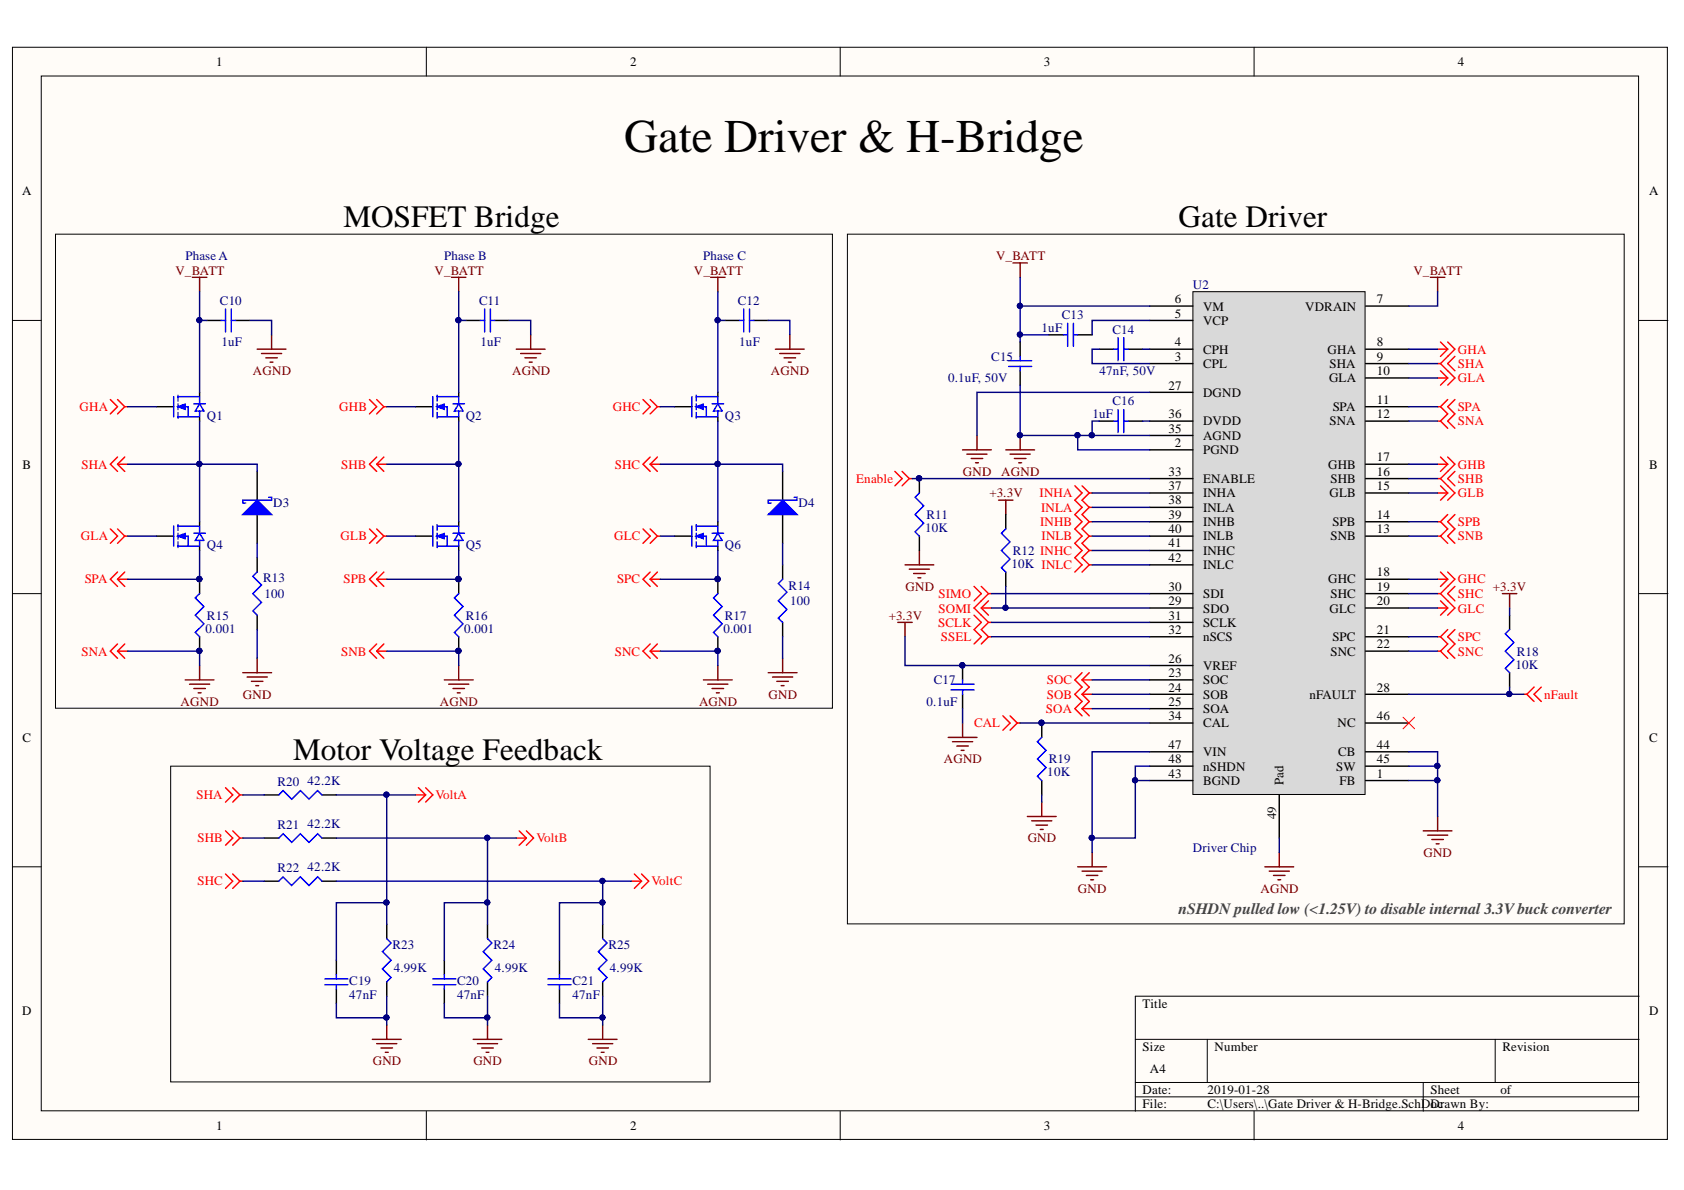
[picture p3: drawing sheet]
<svg xmlns="http://www.w3.org/2000/svg" width="297mm" height="210mm" viewBox="0 0 297 210" stroke-linecap="round" stroke-linejoin="round" font-family="sans-serif">
<defs><g id="words">
<text font-size="8.3" x="110.1" y="26.8">Gate Driver &amp; H-Bridge</text>
<g font-size="5.5">
<text x="60.6" y="40.1">MOSFET Bridge</text>
<text x="207.9" y="40.1">Gate Driver</text>
<text x="51.7" y="134">Motor Voltage Feedback</text>
</g>
<text font-size="2.8" fill="#434343" x="207.9" y="161.2">nSHDN pulled low (&lt;1.25V) to disable internal 3.3Vbuck converter</text>
<g font-size="2.3">
<text x="38.1" y="11.6">1</text>
<text x="111.1" y="11.6">2</text>
<text x="184.1" y="11.6">3</text>
<text x="257.2" y="11.6">4</text>
<text x="3.9" y="34.4">A</text>
<text x="290.9" y="34.4">A</text>
<text x="207.2" y="53.5">6</text>
<text x="242.9" y="53.5">7</text>
<text x="207.2" y="56.1">5</text>
<text x="212.2" y="54.8">VM</text>
<text x="212.2" y="57.3">VCP</text>
<text x="230.2" y="54.8">VDRAIN</text>
<text x="207.2" y="61.1">4</text>
<text x="207.2" y="63.6">3</text>
<text x="212.2" y="62.4">CPH</text>
<text x="212.2" y="64.9">CPL</text>
<text x="234.2" y="62.4">GHA</text>
<text x="234.5" y="64.9">SHA</text>
<text x="242.9" y="61.1">8</text>
<text x="242.9" y="63.6">9</text>
<text x="206.1" y="68.7">27</text>
<text x="212.2" y="70">DGND</text>
<text x="234.4" y="67.4">GLA</text>
<text x="242.9" y="71.2">11</text>
<text x="242.9" y="66.2">10</text>
<text x="206.1" y="73.8">36</text>
<text x="206.1" y="76.3">35</text>
<text x="212.2" y="75">DVDD</text>
<text x="212.2" y="77.6">AGND</text>
<text x="234.5" y="75">SNA</text>
<text x="235.1" y="72.5">SPA</text>
<text x="242.9" y="73.8">12</text>
<text x="4" y="82.6">B</text>
<text x="206.1" y="83.9">33</text>
<text x="207.2" y="78.8">2</text>
<text x="212.2" y="80.1">PGND</text>
<text x="234.3" y="82.6">GHB</text>
<text x="242.9" y="81.4">17</text>
<text x="242.9" y="83.9">16</text>
<text x="290.9" y="82.6">B</text>
<text x="206.1" y="86.4">37</text>
<text x="206.1" y="89">38</text>
<text x="212.2" y="85.2">ENABLE</text>
<text x="212.2" y="87.7">INHA</text>
<text x="234.5" y="87.7">GLB</text>
<text x="234.7" y="85.2">SHB</text>
<text x="242.9" y="86.4">15</text>
<text x="206.1" y="91.5">39</text>
<text x="206.1" y="94">40</text>
<text x="212.2" y="90.2">INLA</text>
<text x="212.2" y="92.8">INHB</text>
<text x="212.2" y="95.3">INLB</text>
<text x="234.7" y="95.3">SNB</text>
<text x="235" y="92.8">SPB</text>
<text x="242.9" y="91.5">14</text>
<text x="242.9" y="94">13</text>
<text x="206.1" y="96.6">41</text>
<text x="206.1" y="99.1">42</text>
<text x="212.2" y="97.8">INHC</text>
<text x="212.2" y="100.4">INLC</text>
<text x="242.9" y="101.6">18</text>
<text x="206.1" y="104.3">30</text>
<text x="206.1" y="106.8">29</text>
<text x="212.2" y="105.5">SDI</text>
<text x="234.3" y="102.9">GHC</text>
<text x="234.7" y="105.5">SHC</text>
<text x="242.9" y="106.8">20</text>
<text x="242.9" y="104.3">19</text>
<text x="206.1" y="109.3">31</text>
<text x="206.1" y="111.9">32</text>
<text x="212.2" y="108.1">SDO</text>
<text x="212.2" y="110.6">SCLK</text>
<text x="212.2" y="113.1">nSCS</text>
<text x="234.5" y="108.1">GLC</text>
<text x="235" y="113.1">SPC</text>
<text x="242.9" y="111.9">21</text>
<text x="206.1" y="116.9">26</text>
<text x="206.1" y="119.4">23</text>
<text x="212.2" y="118.2">VREF</text>
<text x="234.7" y="115.7">SNC</text>
<text x="242.9" y="114.4">22</text>
<text x="206.1" y="122">24</text>
<text x="206.1" y="124.5">25</text>
<text x="212.2" y="120.7">SOC</text>
<text x="212.2" y="123.2">SOB</text>
<text x="212.2" y="125.8">SOA</text>
<text x="231" y="123.2">nFAULT</text>
<text x="242.9" y="122">28</text>
<text x="4" y="130.8">C</text>
<text x="206.1" y="127">34</text>
<text x="212.2" y="128.3">CAL</text>
<text x="235.9" y="128.3">NC</text>
<text x="242.9" y="127">46</text>
<text x="290.9" y="130.8">C</text>
<text x="206.1" y="132.1">47</text>
<text x="206.1" y="134.6">48</text>
<text x="206.1" y="137.2">43</text>
<text x="212.2" y="133.4">VIN</text>
<text x="212.2" y="135.9">nSHDN</text>
<text x="235.7" y="135.9">SW</text>
<text x="236" y="133.4">CB</text>
<text x="242.9" y="137.2">1</text>
<text x="242.9" y="134.6">45</text>
<text x="242.9" y="132.1">44</text>
<text x="212.2" y="138.4">BGND</text>
<text x="226.4" y="138.4" transform="rotate(-90 226.4 138.4)">Pad</text>
<text x="236.3" y="138.4">FB</text>
<text x="225.1" y="144.5" transform="rotate(-90 225.1 144.5)">49</text>
<text x="3.9" y="179">D</text>
<text x="201.6" y="177.8">Title</text>
<text x="290.9" y="179">D</text>
<text x="201.6" y="185.4">Size</text>
<text x="214.2" y="185.4">Number</text>
<text x="265" y="185.4">Revision</text>
<text x="202.8" y="189.2">A4</text>
<text x="201.6" y="193">Date:</text>
<text x="201.6" y="195.5">File:</text>
<text x="213" y="193">2019-01-28</text>
<text x="213" y="195.5">C:\Users\..\Gate Driver &amp; H-Bridge.SchDDrawn By:</text>
<text x="252.3" y="193">Sheet</text>
<text x="252.3" y="195.5">oc</text>
<text x="264.6" y="193">of</text>
<text x="38.1" y="199.3">1</text>
<text x="111.1" y="199.3">2</text>
<text x="184.1" y="199.3">3</text>
<text x="257.2" y="199.3">4</text>
</g>
<g font-size="2.3" fill="#000080">
<text x="32.7" y="45.9">Phase A</text>
<text x="78.3" y="45.9">Phase B</text>
<text x="124.1" y="45.9">Phase C</text>
<text x="38.8" y="53.8">C10</text>
<text x="84.5" y="53.8">C11</text>
<text x="130.1" y="53.8">C12</text>
<text x="210.4" y="51">U2</text>
<text x="183.7" y="58.6">1uF</text>
<text x="187.3" y="56.3">C13</text>
<text x="196.2" y="58.8">C14</text>
<text x="39" y="61.1">1uF</text>
<text x="84.8" y="61.1">1uF</text>
<text x="130.4" y="61.1">1uF</text>
<text x="174.8" y="63.6">C15</text>
<text x="167.2" y="67.4">0.1uF, 50V</text>
<text x="193.9" y="66.2">47nF, 50V</text>
<text x="196.2" y="71.5">C16</text>
<text x="36.5" y="74">Q1</text>
<text x="82.1" y="74">Q2</text>
<text x="127.9" y="74">Q3</text>
<text x="192.7" y="73.8">1uF</text>
<text x="48.2" y="89.5">D3</text>
<text x="140.9" y="89.5">D4</text>
<text x="163.2" y="93.8">10K</text>
<text x="163.4" y="91.5">R11</text>
<text x="36.5" y="96.8">Q4</text>
<text x="82.1" y="96.8">Q5</text>
<text x="127.9" y="96.8">Q6</text>
<text x="178.4" y="100.1">10K INLC</text>
<text x="178.6" y="97.8">R12 INHC</text>
<text x="46.4" y="102.7">R13</text>
<text x="46.6" y="105.5">100</text>
<text x="139.1" y="104">R14</text>
<text x="139.4" y="106.8">100</text>
<text x="36.3" y="111.6">0.001</text>
<text x="36.5" y="109.3">R15</text>
<text x="81.9" y="111.6">0.001</text>
<text x="82.1" y="109.3">R16</text>
<text x="127.6" y="111.6">0.001</text>
<text x="127.9" y="109.3">R17</text>
<text x="267.3" y="117.9">10K</text>
<text x="267.6" y="115.7">R18</text>
<text x="163.4" y="124.5">0.1uF</text>
<text x="164.7" y="120.7">C17</text>
<text x="184.7" y="136.9">10K</text>
<text x="185" y="134.6">R19</text>
<text x="48.9" y="138.7">R20</text>
<text x="54.3" y="138.4">42.2K</text>
<text x="48.9" y="146.3">R21</text>
<text x="54.3" y="146">42.2K</text>
<text x="48.9" y="153.9">R22</text>
<text x="54.3" y="153.6">42.2K</text>
<text x="210.4" y="150.3">Driver Chip</text>
<text x="69.2" y="167.4">R23</text>
<text x="87" y="167.4">R24</text>
<text x="107.3" y="167.4">R25</text>
<text x="61.6" y="173.7">C19</text>
<text x="69.5" y="171.5">4.99K</text>
<text x="80.6" y="173.7">C20</text>
<text x="87.3" y="171.5">4.99K</text>
<text x="101" y="173.7">C21</text>
<text x="107.6" y="171.5">4.99K</text>
<text x="61.6" y="176.3">47nF</text>
<text x="80.6" y="176.3">47nF</text>
<text x="101" y="176.3">47nF</text>
</g>
<g font-size="2.3" fill="#800000">
<text x="175.7" y="45.9">V_BATT</text>
<text x="30.9" y="48.5">V_BATT</text>
<text x="76.6" y="48.5">V_BATT</text>
<text x="122.4" y="48.5">V_BATT</text>
<text x="249.3" y="48.5">V_BATT</text>
<text x="44.6" y="66.2">AGND</text>
<text x="90.3" y="66.2">AGND</text>
<text x="136" y="66.2">AGND</text>
<text x="169.9" y="83.9">GND</text>
<text x="176.6" y="83.9">AGND</text>
<text x="174.5" y="87.7">+3.3V</text>
<text x="159.7" y="104.3">GND</text>
<text x="263.3" y="104.3">+3.3V</text>
<text x="156.8" y="109.3">+3.3V</text>
<text x="31.9" y="124.5">AGND</text>
<text x="42.8" y="123.2">GND</text>
<text x="77.6" y="124.5">AGND</text>
<text x="123.3" y="124.5">AGND</text>
<text x="135.6" y="123.2">GND</text>
<text x="166.5" y="134.6">AGND</text>
<text x="181.3" y="148.6">GND</text>
<text x="251.1" y="151.1">GND</text>
<text x="190.1" y="157.4">GND</text>
<text x="222.3" y="157.4">AGND</text>
<text x="65.7" y="187.9">GND</text>
<text x="83.5" y="187.9">GND</text>
<text x="103.9" y="187.9">GND</text>
</g>
<g font-size="2.3" fill="#f00">
<text x="257.2" y="64.9">SHA</text>
<text x="257.2" y="62.4">GHA</text>
<text x="257.2" y="67.4">GLA</text>
<text x="14" y="72.5">GHA</text>
<text x="59.8" y="72.5">GHB</text>
<text x="108.1" y="72.5">GHC</text>
<text x="257.2" y="75">SNA</text>
<text x="257.2" y="72.5">SPA</text>
<text x="14.4" y="82.6">SHA</text>
<text x="60.2" y="82.6">SHB</text>
<text x="108.4" y="82.6">SHC</text>
<text x="257.2" y="82.6">GHB</text>
<text x="151" y="85.2">Enable</text>
<text x="183.4" y="87.7">INHA</text>
<text x="257.2" y="87.7">GLB</text>
<text x="257.2" y="85.2">SHB</text>
<text x="14.3" y="95.3">GLA</text>
<text x="60.1" y="95.3">GLB</text>
<text x="108.3" y="95.3">GLC</text>
<text x="183.5" y="92.8">INHB</text>
<text x="183.6" y="90.2">INLA</text>
<text x="183.7" y="95.3">INLB</text>
<text x="257.2" y="95.3">SNB</text>
<text x="257.2" y="92.8">SPB</text>
<text x="15" y="102.9">SPA</text>
<text x="60.6" y="102.9">SPB</text>
<text x="108.8" y="102.9">SPC</text>
<text x="165.6" y="105.5">SIMO</text>
<text x="257.2" y="105.5">SHC</text>
<text x="257.2" y="102.9">GHC</text>
<text x="165.5" y="110.6">SCLK</text>
<text x="165.6" y="108.1">SOMI</text>
<text x="166" y="113.1">SSEL</text>
<text x="257.2" y="113.1">SPC</text>
<text x="257.2" y="108.1">GLC</text>
<text x="14.4" y="115.7">SNA</text>
<text x="60.2" y="115.7">SNB</text>
<text x="108.4" y="115.7">SNC</text>
<text x="257.2" y="115.7">SNC</text>
<text x="184.5" y="125.8">SOA</text>
<text x="184.7" y="120.7">SOC</text>
<text x="184.7" y="123.2">SOB</text>
<text x="272.4" y="123.2">nFault</text>
<text x="171.8" y="128.3">CAL</text>
<text x="34.6" y="141">SHA</text>
<text x="76.8" y="141">VoltA</text>
<text x="34.8" y="148.6">SHB</text>
<text x="94.6" y="148.6">VoltB</text>
<text x="34.8" y="156.2">SHC</text>
<text x="114.9" y="156.2">VoltC</text>
</g>
</g></defs>
<g fill="#fffcf8" stroke="#000" stroke-width=".18">
<path d="M2.2 8.3h291.9v192.7h-291.9z"/>
<path d="M7.3 13.4h281.7v182.5h-281.7z"/>
</g>
<g fill="none" stroke="#000" stroke-width=".18">
<path d="M75.2 8.3v5.1M148.2 8.3v5.1M221.2 8.3v5.1M2.2 56.5h5.1M9.8 41.3h137v83.6h-137zM149.5 41.3h137v121.7h-137zM289.1 56.5h5.1M2.2 104.7h5.1M289.1 104.7h5.1M30.1 135.1h95.1v55.7h-95.1zM2.2 152.9h5.1M289.1 152.9h5.1"/>
<path d="M289.1 175.7h-88.8v20.3M75.2 196v5.1M148.2 196v5.1M200.3 183.3h88.8M200.3 190.9h88.8M200.3 193.5h88.8M213 183.3v7.6M221.2 196v5.1M251 190.9v5.1M263.7 183.3v7.6"/>
</g>
<g fill="none" stroke="#800000" stroke-width=".25">
<path d="M33.9 48.9h2.6M35.2 48.9v2.6M47.9 59.1v2.5M79.6 48.9h2.6M80.9 48.9v2.6M93.6 59.1v2.5M125.3 48.9h2.6M126.6 48.9v2.6M139.3 59.1v2.5M178.7 46.4h2.5M179.9 46.4v2.5M252.3 48.9h2.5"/>
<path d="M253.6 48.9v2.6M45.4 61.6h5M46.1 62.4h3.6M46.9 63.1h2M47.6 63.9h.6M91.1 61.6h5M91.8 62.4h3.6M92.6 63.1h2M93.4 63.9h.5M136.8 61.6h5.1M137.5 62.4h3.6M138.3 63.1h2"/>
<path d="M139.1 63.9h.5M169.8 79.3h5.1M172.3 76.8v2.5M177.4 79.3h5.1M179.9 76.8v2.5M159.6 99.6h5.1M162.2 97.1v2.5M170.5 80.1h3.6M171.3 80.9h2M172.1 81.6h.5M176.1 88.2h2.6M177.4 88.2v2.6"/>
<path d="M178.2 80.1h3.5M178.9 80.9h2.1M179.7 81.6h.5M32.7 119.9h5M35.2 117.4v2.5M78.4 119.9h5.1M80.9 117.4v2.5M124.1 119.9h5.1M126.6 117.4v2.5M158.4 109.8h2.5M159.6 109.8v2.5M160.4 100.4h3.5"/>
<path d="M161.2 101.2h2M161.9 101.9h.5M265 104.7h2.5M266.3 104.7v2.5M33.4 120.7h3.6M34.2 121.4h2M35 122.2h.5M79.1 120.7h3.6M79.9 121.4h2M80.7 122.2h.5M124.8 120.7h3.6M125.6 121.4h2"/>
<path d="M126.4 122.2h.5M167.2 130.1h5.1M168 130.8h3.6M168.8 131.6h2M169.5 132.4h.5M169.8 127.5v2.6M181.2 144h5.1M182 144.8h3.5M182.7 145.5h2.1M183.5 146.3h.5M183.8 141.5v2.5M190.1 152.9h5.1"/>
<path d="M190.9 153.7h3.5M191.6 154.4h2.1M192.4 155.2h.5M192.6 150.4v2.5M223.1 152.9h5.1M223.9 153.7h3.5M224.6 154.4h2.1M225.4 155.2h.5M225.6 150.4v2.5M65.7 183.3h5.1M66.4 184.1h3.6M67.2 184.9h2"/>
<path d="M68 185.6h.5M68.2 180.8v2.5M83.5 183.3h5M84.2 184.1h3.6M85 184.9h2M85.7 185.6h.5M86 180.8v2.5M103.8 183.3h5M104.5 184.1h3.6M105.3 184.9h2M106.1 185.6h.5M106.3 180.8v2.5"/>
</g>
<g fill="#000080" stroke="#000080" stroke-width=".18">
<circle cx="179.9" cy="76.8" r=".46"/>
<circle cx="162.1" cy="84.4" r=".46"/>
<circle cx="169.7" cy="117.4" r=".46"/>
<circle cx="183.7" cy="127.5" r=".46"/>
</g>
<g fill="none" stroke="#f00" stroke-width=".25">
<path d="M19.5 70.5l1.2 1.2-1.2 1.3M20.7 70.5l1.3 1.2M22 71.7h.5M22 71.7l-1.3 1.3M65.2 70.5l1.2 1.2-1.2 1.3M66.4 70.5l1.3 1.2M67.7 71.7h.5M67.7 71.7l-1.3 1.3M113.4 70.5l1.3 1.2-1.3 1.3M114.7 70.5l1.3 1.2M116 71.7h.5M116 71.7l-1.3 1.3"/>
<path d="M253.6 74.3h.5M253.6 71.7h.5M253.6 66.7h1.8M253.6 64.1h.5M253.6 61.6h1.8M254.1 74.3l1.3 1.2M254.1 71.7l1.3 1.3-1.3 1.3M254.1 65.4l1.3 1.3M254.1 64.1l2.5 2.6-1.2 1.2M254.1 60.3l1.3 1.3M255.4 70.5l-1.3 1.2M255.4 66.7l-1.3 1.2"/>
<path d="M255.4 60.3l1.2 1.3-2.5 2.5M255.4 61.6l-1.3 1.3M256.6 70.5l-1.2 1.2 1.2 1.3-1.2 1.3 1.2 1.2M256.6 62.9l-1.2 1.2 1.2 1.3M19.5 93.3l1.2 1.3-1.2 1.2M20.7 81.9h1.8M20.7 93.3l1.3 1.3M20.7 81.9l1.3 1.3M20.7 80.6l-1.2 1.3 1.2 1.3M22 94.6h.5M22 94.6l-1.3 1.2M22 80.6l-1.3 1.3"/>
<path d="M65.2 93.3l1.2 1.3-1.2 1.2M66.4 81.9h1.8M66.4 93.3l1.3 1.3M66.4 81.9l1.3 1.3M66.4 80.6l-1.2 1.3 1.2 1.3M67.7 94.6h.5M67.7 94.6l-1.3 1.2M67.7 80.6l-1.3 1.3M113.4 93.3l1.3 1.3-1.3 1.2M114.7 81.9h1.8M114.7 93.3l1.3 1.3M114.7 81.9l1.3 1.3"/>
<path d="M114.7 80.6l-1.3 1.3 1.3 1.3M116 94.6h.5M116 94.6l-1.3 1.2M116 80.6l-1.3 1.3M157.9 83.2l1.2 1.2-1.2 1.3M159.1 83.2l1.3 1.2M160.4 84.4l-1.3 1.3M160.4 84.4h.5M189.6 85.7l1.3 1.3-1.3 1.2 1.3 1.3-1.3 1.3 1.3 1.2-1.3 1.3 1.3 1.3-1.3 1.2 1.3 1.3-1.3 1.3 1.3 1.2-1.3 1.3M190.9 85.7l1.2 1.3M192.1 87l-1.2 1.2 1.2 1.3M192.1 87h.5"/>
<path d="M192.1 89.5l-1.2 1.3 1.2 1.2M192.1 89.5h.5M192.1 92l-1.2 1.3 1.2 1.3M192.1 92h.5M192.1 94.6l-1.2 1.2 1.2 1.3M192.1 94.6h.5M192.1 97.1l-1.2 1.3 1.2 1.2M192.1 97.1h.5M192.1 99.6l-1.2 1.3M192.1 99.6h.5M253.6 84.4h.5M253.6 87h1.8"/>
<path d="M253.6 92h.5M253.6 94.6h.5M253.6 81.9h1.8M254.1 94.6l1.3 1.2M254.1 92l1.3 1.3-1.3 1.3M254.1 85.7l1.3 1.3M254.1 84.4l2.5 2.6-1.2 1.2M254.1 80.6l1.3 1.3M255.4 90.8l-1.3 1.2M255.4 87l-1.3 1.2M255.4 80.6l1.2 1.3-2.5 2.5M255.4 81.9l-1.3 1.3"/>
<path d="M256.6 90.8l-1.2 1.2 1.2 1.3-1.2 1.3 1.2 1.2M256.6 83.2l-1.2 1.2 1.2 1.3M20.7 114.9h1.8M20.7 102.2h1.8M20.7 102.2l1.3 1.2M20.7 100.9l-1.2 1.3 1.2 1.2M20.7 114.9l1.3 1.2M20.7 113.6l-1.2 1.3 1.2 1.2M22 100.9l-1.3 1.3M22 113.6l-1.3 1.3M66.4 114.9h1.8M66.4 102.2h1.8"/>
<path d="M66.4 102.2l1.3 1.2M66.4 100.9l-1.2 1.3 1.2 1.2M66.4 114.9l1.3 1.2M66.4 113.6l-1.2 1.3 1.2 1.2M67.7 100.9l-1.3 1.3M67.7 113.6l-1.3 1.3M114.7 114.9h1.8M114.7 102.2h1.8M114.7 102.2l1.3 1.2M114.7 100.9l-1.3 1.3 1.3 1.2M114.7 114.9l1.3 1.2M114.7 113.6l-1.3 1.3 1.3 1.2"/>
<path d="M116 100.9l-1.3 1.3M116 113.6l-1.3 1.3M171.8 103.4l1.3 1.3-1.3 1.3M171.8 108.5l1.3 1.3-1.3 1.2 1.3 1.3-1.3 1.3M173.1 103.4l1.3 1.3M173.1 107.2l1.3 1.3M173.1 107.2h1.8M174.4 104.7l-2.6 2.5 2.6 2.6M174.4 104.7h.5M174.4 106l-1.3 1.2M174.4 109.8l-1.3 1.2 1.3 1.3M174.4 109.8h.5"/>
<path d="M174.4 112.3l-1.3 1.3M174.4 112.3h.5M190.9 118.7l-1.3 1.2 1.3 1.3-1.3 1.3 1.3 1.2-1.3 1.3 1.3 1.3M190.9 119.9l1.2 1.3-1.2 1.3M190.9 119.9h1.7M192.1 118.7l-1.2 1.2M253.6 104.7h.5M253.6 107.2h1.8M253.6 112.3h.5M253.6 114.9h.5M253.6 102.2h1.8M254.1 114.9l1.3 1.2"/>
<path d="M254.1 112.3l1.3 1.3-1.3 1.3M254.1 106l1.3 1.2M254.1 104.7l2.5 2.5-1.2 1.3M254.1 100.9l1.3 1.3M255.4 111l-1.3 1.3M255.4 107.2l-1.3 1.3M255.4 100.9l1.2 1.3-2.5 2.5M255.4 102.2l-1.3 1.2M256.6 111l-1.2 1.3 1.2 1.3-1.2 1.3 1.2 1.2M256.6 103.4l-1.2 1.3 1.2 1.3M39.8 138.9l1.2 1.3-1.2 1.3M41 138.9l1.3 1.3"/>
<path d="M73.8 138.9l1.3 1.3M75.1 138.9l1.2 1.3-1.2 1.3M176.9 126.3l1.3 1.2-1.3 1.3M178.2 126.3l1.2 1.2M179.4 127.5l-1.2 1.3M179.4 127.5h.5M190.9 122.5l1.2 1.2-1.2 1.3M190.9 125l1.2 1.3M190.9 122.5h1.7M190.9 125h1.7M268.8 122.5h.5M269.3 122.5l1.3 1.2"/>
<path d="M270.6 121.2l-1.3 1.3M271.9 121.2l-1.3 1.3 1.3 1.2M39.8 146.6l1.2 1.2-1.2 1.3M39.8 154.2l1.2 1.2-1.2 1.3M41 146.6l1.3 1.2M41 154.2l1.3 1.2M42.3 140.2l-1.3 1.3M42.3 140.2h.5M42.3 147.8l-1.3 1.3M42.3 147.8h.5M42.3 155.4l-1.3 1.3M42.3 155.4h.5"/>
<path d="M73.3 140.2h1.8M75.1 140.2l-1.3 1.3M91.1 147.8h1.7M91.6 146.6l1.2 1.2M92.8 147.8l-1.2 1.3M92.8 146.6l1.3 1.2-1.3 1.3M111.4 155.4h1.8M111.9 154.2l1.3 1.2M113.2 155.4l-1.3 1.3M113.2 154.2l1.2 1.2-1.2 1.3"/>
</g>
<g fill="none" stroke="#000" stroke-width=".25">
<path d="M36.5 56.5h2.5M41.6 56.5h2.5M82.2 56.5h2.5M87.3 56.5h2.5M127.9 56.5h2.5M133 56.5h2.5M185 59.1h2.6M190.1 59.1h2.5M179.9 60.3v2.6M179.9 65.4v2.5M193.9 61.6h2.5M193.9 74.3h2.5"/>
<path d="M199 61.6h2.5M199 74.3h2.5M162.2 84.4v2.6M162.2 94.6v2.5M177.4 90.8v2.5M169.8 117.4v2.5M177.4 100.9v2.5M266.3 108.5v2.5M266.3 118.7v2.5M169.8 122.5v2.5M183.8 127.5v2.6M183.8 137.7v2.5"/>
<path d="M46.6 140.2h2.6M46.6 147.8h2.6M46.6 155.4h2.6M56.8 140.2h2.5M56.8 147.8h2.5M56.8 155.4h2.5M59.3 169.4v2.5M59.3 174.5v2.5M68.2 163v2.6M68.2 173.2v2.5M78.4 169.4v2.5M78.4 174.5v2.5"/>
<path d="M86 163v2.6M86 173.2v2.5M98.7 169.4v2.5M98.7 174.5v2.5M106.3 163v2.6M106.3 173.2v2.5"/>
</g>
<g fill="none" stroke="#00f" stroke-width=".25">
<path d="M39 56.5h.8M39.8 54.5v4.1M40.8 54.5v4.1M40.8 56.5h.8M84.7 56.5h.8M85.5 54.5v4.1M86.5 56.5h.8M86.5 54.5v4.1M130.4 56.5h.8M131.2 54.5v4.1M132.2 56.5h.8M132.2 54.5v4.1"/>
<path d="M187.6 59.1h.7M188.3 57v4.1M189.3 57v4.1M189.3 59.1h.8M197.2 59.6v4M198.2 59.6v4M31.4 70h3.8v1.2M31.4 69.7v1M31.4 71.2v1M31.4 72.8v1M31.7 71.7h1.5v1.8M34.2 71.2h2"/>
<path d="M35.2 71.2l.8 1.3h-.8v1h-3.8M35.2 71.2l-.8 1.3h.8M177.9 63.6h4.1M177.9 64.6h4.1M179.9 62.9v.7M179.9 64.6v.8M196.4 61.6h.8M196.4 74.3h.8M197.2 72.2v4.1M198.2 72.2v4.1M198.2 61.6h.8M198.2 74.3h.8"/>
<path d="M162.2 87l-.8 .7 1.5 1.5-1.5 1.6 1.5 1.5-1.5 1.5 .8 .8M177.4 93.3l-.8 .8 1.6 1.5-1.6 1.5 1.6 1.5-1.6 1.5 .8 .8M169.8 119.9v.8M266.3 111l-.8 .8 1.5 1.5-1.5 1.6 1.5 1.5-1.5 1.5 .8 .8M167.8 120.7h4M167.8 121.7h4M169.8 121.7v.8M183.8 130.1l-.8 .7 1.5 1.6-1.5 1.5 1.5 1.5-1.5 1.5 .8 .8M49.2 140.2l.7-.7 1.6 1.5 1.5-1.5 1.5 1.5 1.5-1.5 .8 .7M49.2 147.8l.7-.7 1.6 1.5 1.5-1.5 1.5 1.5 1.5-1.5 .8 .7M49.2 155.4l.7-.7 1.6 1.5 1.5-1.5 1.5 1.5 1.5-1.5 .8 .7M57.3 172.7h4.1"/>
<path d="M57.3 173.7h4.1M59.3 171.9v.8M59.3 173.7v.8M68.2 165.6l.8 .7-1.5 1.6 1.5 1.5-1.5 1.5 1.5 1.5-.8 .8M76.3 172.7h4.1M76.3 173.7h4.1M78.4 171.9v.8M78.4 173.7v.8M86 165.6l.8 .7-1.6 1.6 1.6 1.5-1.6 1.5 1.6 1.5-.8 .8M96.7 172.7h4M96.7 173.7h4M98.7 171.9v.8"/>
<path d="M98.7 173.7v.8M106.3 165.6l.8 .7-1.6 1.6 1.6 1.5-1.6 1.5 1.6 1.5-.8 .8"/>
</g>
<path d="M31.3 71.7l1.4-.5v1z" fill="#00f"/>
<path d="M31.3 71.7l1.4-.5v1z" fill="none" stroke="#00f" stroke-width=".18"/>
<path d="M27.6 71.7h3M35.2 69.2v.6M35.2 73.6v.7" fill="none" stroke="#000" stroke-width=".25"/>
<path d="M30.6 70v3.5M31.4 92.8h3.8v1.3M31.4 92.5v1.1M31.4 94.1v1M31.4 95.6v1M31.7 94.6h1.5v1.7M34.2 94.1h2M35.2 94.1l.8 1.2h-.8v1h-3.8M35.2 94.1l-.8 1.2h.8" fill="none" stroke="#00f" stroke-width=".25"/>
<path d="M31.3 94.6l1.4-.5v1z" fill="#00f"/>
<path d="M31.3 94.6l1.4-.5v1z" fill="none" stroke="#00f" stroke-width=".18"/>
<path d="M27.6 94.6h3M35.2 92v.7M35.2 96.5v.6" fill="none" stroke="#000" stroke-width=".25"/>
<path d="M30.6 92.8v3.5M77.1 92.8h3.8v1.3M77.1 92.5v1.1M77.1 94.1v1M77.1 95.6v1M77.4 94.6h1.5v1.7M79.9 94.1h2M80.9 94.1l.8 1.2h-.8v1h-3.8M80.9 94.1l-.7 1.2h.7" fill="none" stroke="#00f" stroke-width=".25"/>
<path d="M77 94.6l1.4-.5v1z" fill="#00f"/>
<path d="M77 94.6l1.4-.5v1z" fill="none" stroke="#00f" stroke-width=".18"/>
<path d="M73.3 94.6h3M80.9 92v.7M80.9 96.5v.6" fill="none" stroke="#000" stroke-width=".25"/>
<path d="M77.1 70h3.8v1.2M77.1 69.7v1M77.1 71.2v1M77.1 72.8v1M77.4 71.7h1.5v1.8M79.9 71.2h2M80.9 71.2l.8 1.3h-.8v1h-3.8M80.9 71.2l-.7 1.3h.7M76.3 92.8v3.5" fill="none" stroke="#00f" stroke-width=".25"/>
<path d="M77 71.7l1.4-.5v1z" fill="#00f"/>
<path d="M77 71.7l1.4-.5v1z" fill="none" stroke="#00f" stroke-width=".18"/>
<path d="M73.3 71.7h3M80.9 69.2v.6M80.9 73.6v.7" fill="none" stroke="#000" stroke-width=".25"/>
<path d="M76.3 70v3.5M122.8 70h3.8v1.2M122.8 69.7v1M122.8 71.2v1M122.8 72.8v1M123.1 71.7h1.5v1.8M125.6 71.2h2M126.6 71.2l.8 1.3h-.8v1h-3.8M126.6 71.2l-.7 1.3h.7" fill="none" stroke="#00f" stroke-width=".25"/>
<path d="M122.7 71.7l1.4-.5v1z" fill="#00f"/>
<path d="M122.7 71.7l1.4-.5v1z" fill="none" stroke="#00f" stroke-width=".18"/>
<path d="M119 71.7h3M126.6 69.2v.6M126.6 73.6v.7" fill="none" stroke="#000" stroke-width=".25"/>
<path d="M122 70v3.5M122.8 92.8h3.8v1.3M122.8 92.5v1.1M122.8 94.1v1M122.8 95.6v1M123.1 94.6h1.5v1.7M125.6 94.1h2M126.6 94.1l.8 1.2h-.8v1h-3.8M126.6 94.1l-.7 1.2h.7" fill="none" stroke="#00f" stroke-width=".25"/>
<path d="M122.7 94.6l1.4-.5v1z" fill="#00f"/>
<path d="M122.7 94.6l1.4-.5v1z" fill="none" stroke="#00f" stroke-width=".18"/>
<path d="M119 94.6h3M126.6 92v.7M126.6 96.5v.6M138 83.2v5M138 90.8v5" fill="none" stroke="#000" stroke-width=".25"/>
<path d="M122 92.8v3.5" fill="none" stroke="#00f" stroke-width=".25"/>
<path d="M135.5 90.8l2.5-2.6 2.6 2.6z" fill="#00f"/>
<path d="M135.5 90.8l2.5-2.6 2.6 2.6zM140.1 87.7h.5v.5h-5.1v.5h.5M138 102.2l-.7 .7 1.5 1.6-1.5 1.5 1.5 1.5-1.5 1.5 .7 .8" fill="none" stroke="#00f" stroke-width=".25"/>
<path d="M45.4 83.2v5M45.4 90.8v5M138 99.6v2.6M138 109.8v2.5" fill="none" stroke="#000" stroke-width=".25"/>
<path d="M135.5 118.7h5.1M136.3 119.4h3.5M138 116.1v2.6M137 120.2h2.1M137.8 120.9h.5" fill="none" stroke="#800000" stroke-width=".25"/>
<path d="M42.8 90.8l2.6-2.6 2.5 2.6z" fill="#00f"/>
<path d="M42.8 90.8l2.6-2.6 2.5 2.6zM47.4 87.7h.5v.5h-5.1v.5h.5M45.4 100.9l-.8 .8 1.5 1.5-1.5 1.5 1.5 1.5-1.5 1.6 .8 .7" fill="none" stroke="#00f" stroke-width=".25"/>
<path d="M45.4 98.4v2.5M45.4 108.5v2.5" fill="none" stroke="#000" stroke-width=".25"/>
<path d="M42.8 118.7h5.1M43.6 119.4h3.5M45.4 116.1v2.6M44.3 120.2h2.1M45.1 120.9h.5" fill="none" stroke="#800000" stroke-width=".25"/>
<path d="M210.4 51.5h30.4v88.6h-30.4z" fill="#d9d9d9" stroke="#000" stroke-width=".18"/>
<g fill="none" stroke="#000" stroke-width=".25">
<path d="M202.8 54h7.6M202.8 56.5h7.6M240.9 54h7.6M202.8 61.6h7.6M202.8 64.1h7.6M202.8 69.2h7.6M202.8 74.3h7.6M202.8 76.8h7.6M202.8 79.3h7.6M240.9 61.6h7.6M240.9 64.1h7.6M240.9 74.3h7.6"/>
<path d="M240.9 71.7h7.6M240.9 66.7h7.6M202.8 84.4h7.6M202.8 87h7.6M202.8 89.5h7.6M202.8 92h7.6M202.8 94.6h7.6M202.8 97.1h7.6M202.8 99.6h7.6M240.9 84.4h7.6M240.9 87h7.6M240.9 92h7.6"/>
<path d="M240.9 94.6h7.6M240.9 81.9h7.6M35.2 102.2v2.5M35.2 112.3v2.6M80.9 102.2v2.5M80.9 112.3v2.6M126.6 102.2v2.5M126.6 112.3v2.6M202.8 104.7h7.6M202.8 107.2h7.6M202.8 109.8h7.6M202.8 112.3h7.6"/>
<path d="M202.8 117.4h7.6M202.8 119.9h7.6M240.9 104.7h7.6M240.9 107.2h7.6M240.9 112.3h7.6M240.9 114.9h7.6M240.9 102.2h7.6M202.8 122.5h7.6M202.8 125h7.6M202.8 127.5h7.6M202.8 132.6h7.6M202.8 135.1h7.6"/>
<path d="M202.8 137.7h7.6M240.9 122.5h7.6M240.9 127.5h7.6M240.9 132.6h7.6M240.9 135.1h7.6M240.9 137.7h7.6M225.6 140.2v7.6"/>
</g>
<g fill="#000080" stroke="#000080" stroke-width=".18">
<circle cx="35.2" cy="114.8" r=".46"/>
<circle cx="35.2" cy="102.1" r=".46"/>
<circle cx="80.9" cy="114.8" r=".46"/>
<circle cx="80.8" cy="102.1" r=".47"/>
<circle cx="126.6" cy="114.8" r=".46"/>
<circle cx="126.6" cy="102.1" r=".46"/>
<circle cx="177.4" cy="107.2" r=".46"/>
<circle cx="179.9" cy="76.8" r=".46"/>
<circle cx="190" cy="76.8" r=".46"/>
<circle cx="179.9" cy="53.9" r=".46"/>
<circle cx="169.7" cy="117.4" r=".46"/>
<circle cx="266.2" cy="122.4" r=".46"/>
<circle cx="200.2" cy="137.6" r=".46"/>
<circle cx="192.6" cy="147.8" r=".46"/>
<circle cx="162.1" cy="84.4" r=".46"/>
<circle cx="183.7" cy="127.5" r=".46"/>
<circle cx="179.9" cy="59" r=".46"/>
<circle cx="80.9" cy="81.8" r=".46"/>
<circle cx="35.2" cy="81.8" r=".46"/>
<circle cx="126.6" cy="81.8" r=".46"/>
<circle cx="35.2" cy="56.5" r=".46"/>
<circle cx="80.9" cy="56.5" r=".46"/>
<circle cx="126.6" cy="56.5" r=".46"/>
<circle cx="192.6" cy="76.8" r=".46"/>
<circle cx="68.2" cy="159.2" r=".46"/>
<circle cx="85.9" cy="159.2" r=".46"/>
<circle cx="106.3" cy="159.2" r=".46"/>
<circle cx="68.2" cy="179.5" r=".46"/>
<circle cx="85.9" cy="179.5" r=".46"/>
<circle cx="106.3" cy="179.5" r=".46"/>
<circle cx="68.2" cy="140.2" r=".46"/>
<circle cx="85.9" cy="147.8" r=".46"/>
<circle cx="106.3" cy="155.4" r=".46"/>
<circle cx="253.5" cy="137.6" r=".46"/>
<circle cx="253.5" cy="135.1" r=".46"/>
</g>
<path d="M35.2 104.7l-.8 .8 1.6 1.5-1.6 1.5 1.6 1.5-1.6 1.6 .8 .7M80.9 104.7l-.7 .8 1.5 1.5-1.5 1.5 1.5 1.5-1.5 1.6 .7 .7M126.6 104.7l-.7 .8 1.5 1.5-1.5 1.5 1.5 1.5-1.5 1.6 .7 .7" fill="none" stroke="#00f" stroke-width=".25"/>
<path d="M251 146.6h5.1M251.8 147.3h3.6M252.6 148.1h2M253.3 148.8h.5M253.6 144v2.6" fill="none" stroke="#800000" stroke-width=".25"/>
<g fill="none" stroke="#000080" stroke-width=".25">
<path d="M35.2 51.5v5M36.5 56.5h-1.3v12.7M44.1 56.5h3.8v2.6M80.9 51.5v5M82.2 56.5h-1.3v12.7M89.8 56.5h3.8v2.6M126.6 51.5v5M127.9 56.5h-1.3v12.7M135.5 56.5h3.8v2.6M179.9 48.9v10.2h5.1M179.9 54h22.9M179.9 59.1v1.2"/>
<path d="M202.8 56.5h-10.2v2.6M253.6 51.5v2.5h-5.1M22.5 71.7h5.1M35.2 74.3v17.7M68.2 71.7h5.1M80.9 74.3v17.7M116.5 71.7h2.5M126.6 74.3v17.7M179.9 67.9v8.9h10.2v2.5h12.7M190.1 76.8h12.7M193.9 61.6h-1.3v2.5h10.2M193.9 74.3h-1.3v2.5"/>
<path d="M201.5 74.3h1.3M201.5 61.6h1.3M202.8 69.2h-30.5v7.6M248.5 74.3h5.1M248.5 61.6h5.1M248.5 64.1h5.1M248.5 66.7h5.1M248.5 71.7h5.1M22.5 81.9h22.9v1.3M22.5 94.6h5.1M35.2 97.1v5.1h-12.7M45.4 95.8v2.6"/>
<path d="M68.2 94.6h5.1M68.2 81.9h12.7M80.9 97.1v5.1h-12.7M116.5 81.9h21.5v1.3M116.5 94.6h2.5M126.6 97.1v5.1h-10.1M138 95.8v3.8M160.9 84.4h41.9M192.6 99.6h10.2M192.6 97.1h10.2M192.6 94.6h10.2M192.6 87h10.2"/>
<path d="M192.6 92h10.2M192.6 89.5h10.2M248.5 94.6h5.1M248.5 87h5.1M248.5 92h5.1M248.5 81.9h5.1M248.5 84.4h5.1M22.5 114.9h12.7v2.5M45.4 111v5.1M68.2 114.9h12.7v2.5M116.5 114.9h10.1v2.5M138 112.3v3.8"/>
<path d="M159.6 112.3v5.1h43.2M174.9 107.2h27.9M174.9 104.7h27.9M174.9 109.8h27.9M174.9 112.3h27.9M177.4 103.4v3.8M192.6 119.9h10.2M248.5 104.7h5.1M248.5 112.3h5.1M248.5 102.2h5.1M248.5 107.2h5.1M248.5 114.9h5.1"/>
<path d="M266.3 107.2v1.3M169.8 125v2.5M179.9 127.5h22.9M192.6 122.5h10.2M192.6 125h10.2M202.8 137.7h-2.5v10.1h-7.7M202.8 135.1h-2.5v2.6M202.8 132.6h-10.2v17.8M248.5 122.5h20.3M248.5 132.6h5.1v11.4M248.5 137.7h5.1M248.5 135.1h5.1"/>
<path d="M266.3 121.2v1.3M42.8 140.2h3.8M42.8 147.8h3.8M42.8 155.4h3.8M59.3 155.4h47v7.6M59.3 147.8h26.7v15.2M59.3 140.2h8.9v22.8M68.2 159.2h-8.9v10.2M68.2 140.2h5.1M86 159.2h-7.6v10.2M86 147.8h5.1M106.3 159.2h-7.6v10.2"/>
<path d="M106.3 155.4h5.1M183.8 140.2v1.3M225.6 147.8v2.6M59.3 177v2.5h8.9M68.2 175.7v5.1M78.4 177v2.5h7.6M86 175.7v5.1M98.7 177v2.5h7.6M106.3 175.7v5.1"/>
</g>
<path d="M247.5 126.5l2 2M249.5 126.5l-2 2" fill="none" stroke="#f00" stroke-width=".18"/>
<use href="#words"/>
</svg>
